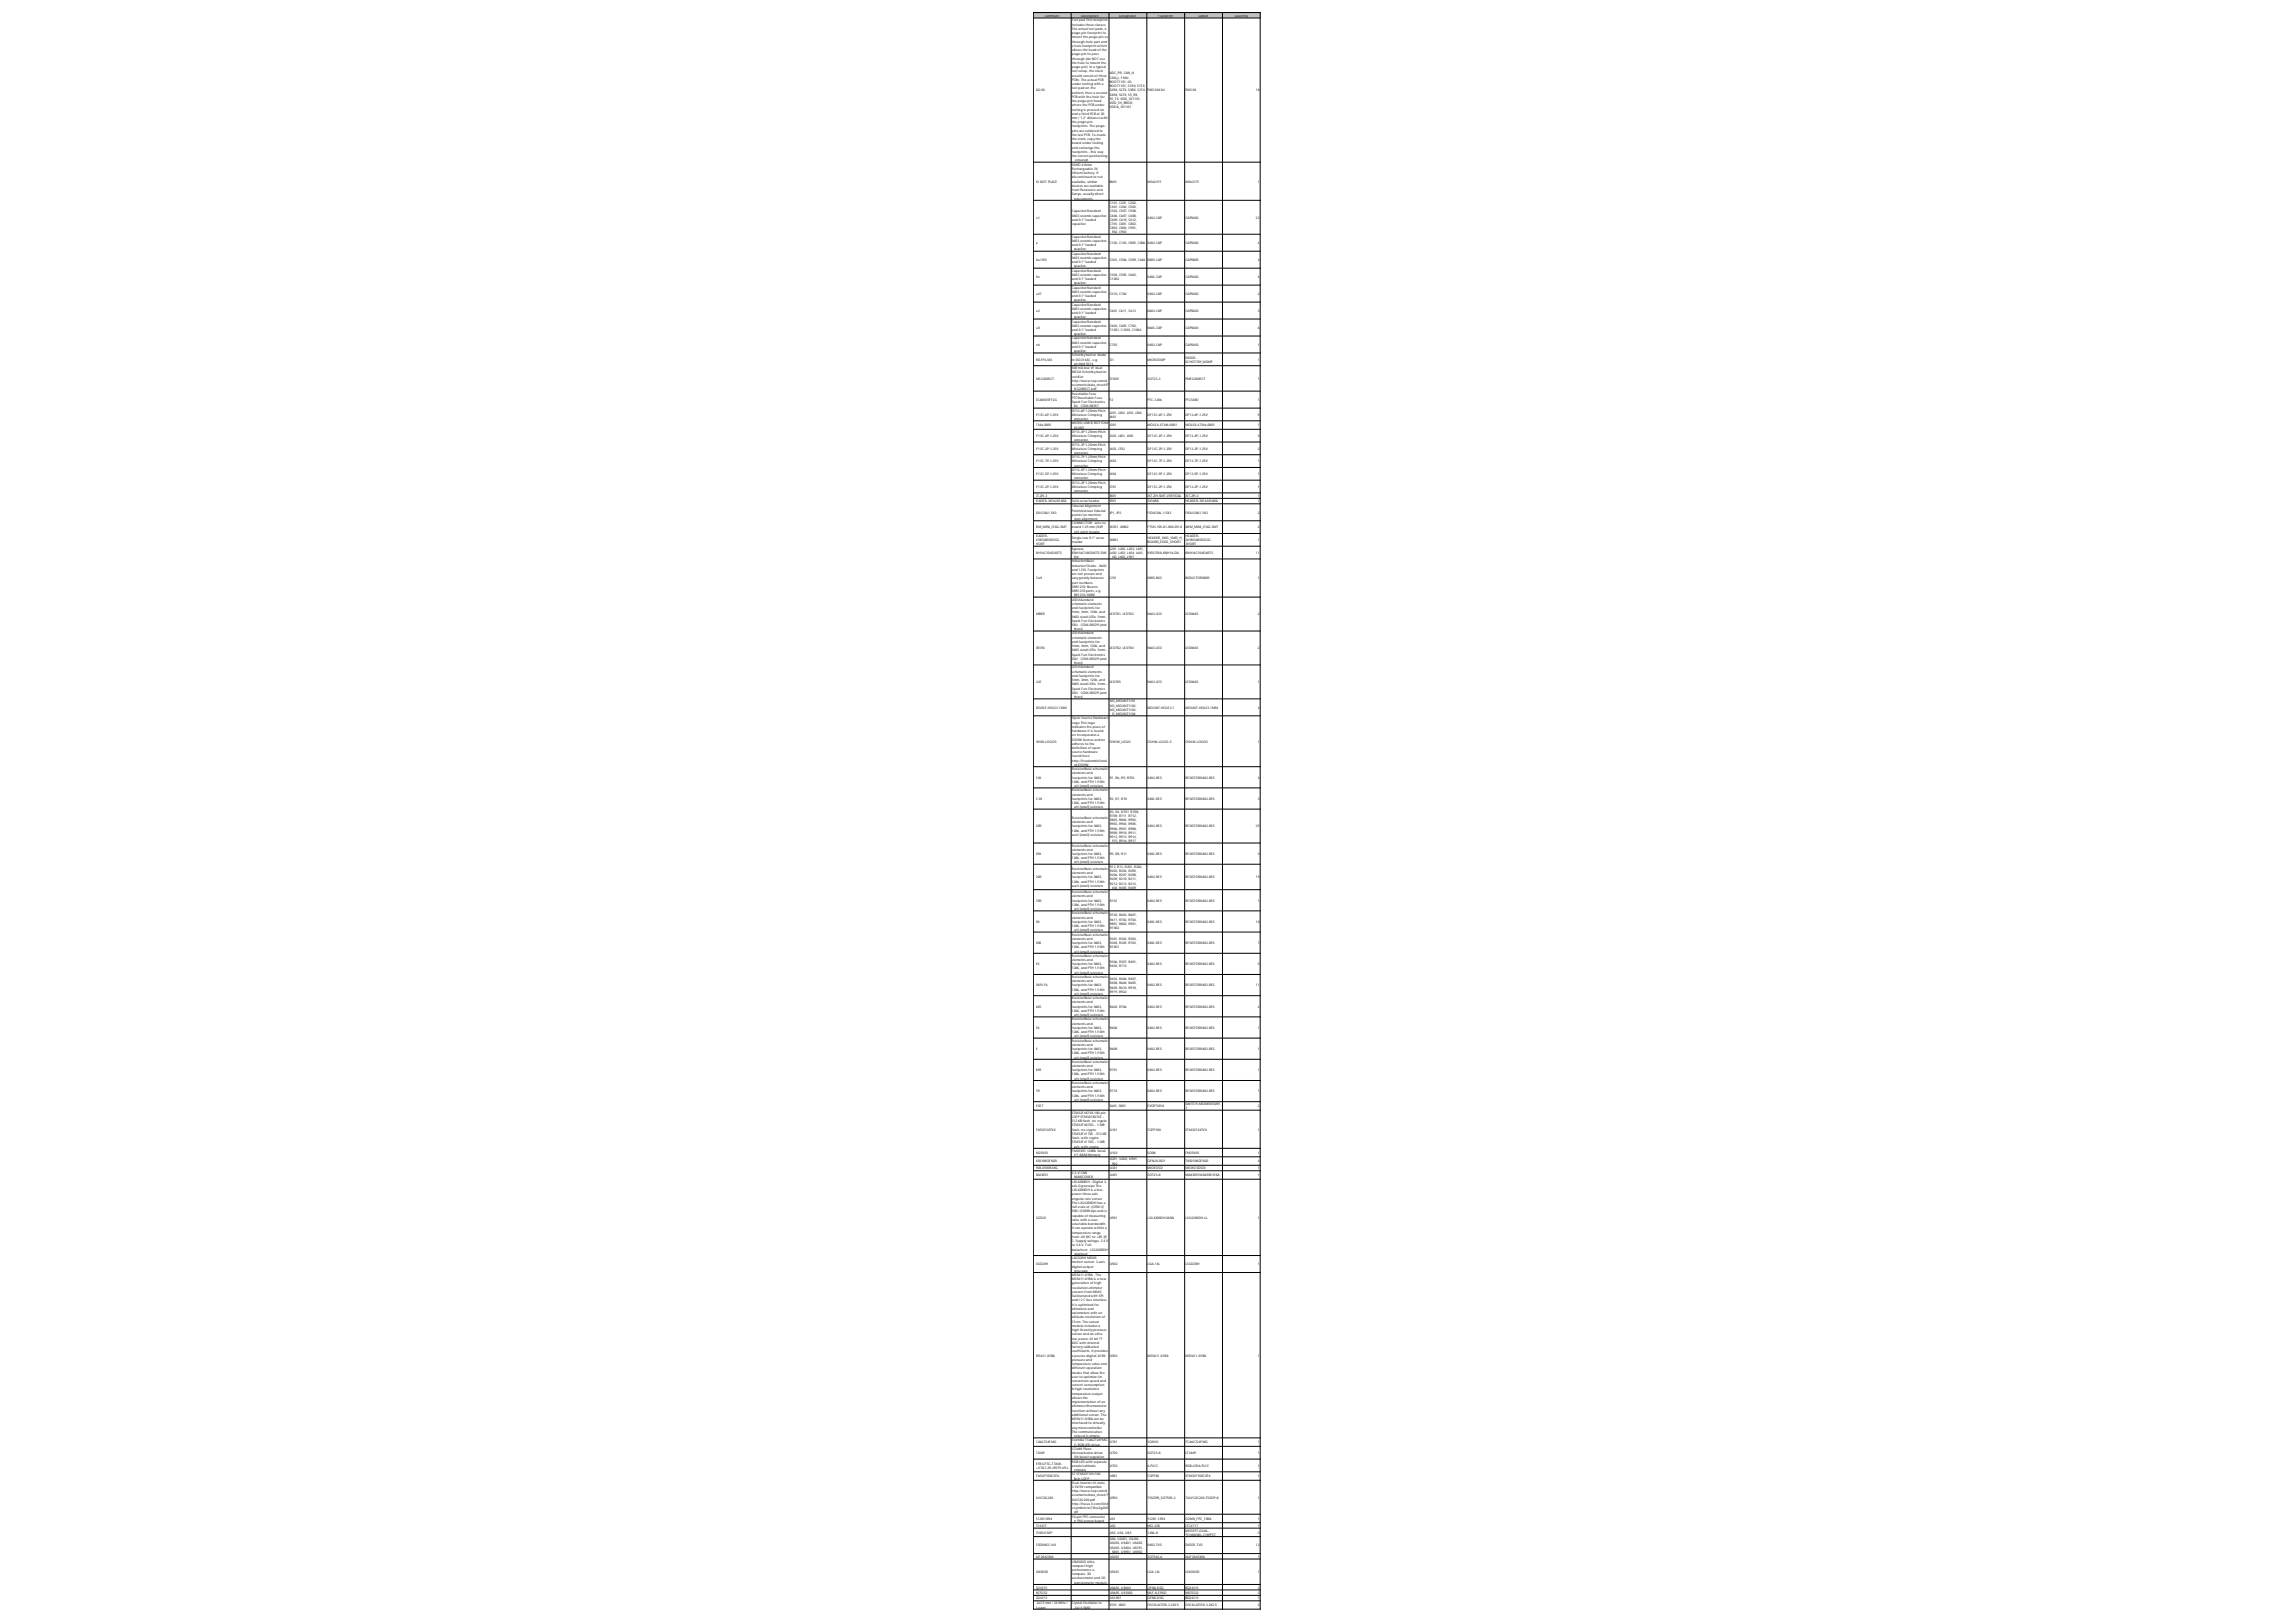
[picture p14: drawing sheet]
<svg xmlns="http://www.w3.org/2000/svg" width="297mm" height="210mm" viewBox="0 0 297 210" stroke-linecap="round" stroke-linejoin="round" font-family="sans-serif">
<defs><g id="words">
<g font-size=".4">
<text x="135.2" y="2.2">Comment</text>
<text x="138.7" y="2.8">Test pad This footprint</text>
<text x="138.7" y="3.3">includes three classes:</text>
<text x="138.7" y="3.9">The actual test pads, a</text>
<text x="138.7" y="4.4">pogo-pin footprint to</text>
<text x="138.7" y="5">mount the pogo-pin as</text>
<text x="138.7" y="5.5">through-hole part and</text>
<text x="139.9" y="2.2">Description</text>
<text x="144.8" y="2.2">Designator</text>
<text x="149.8" y="2.2">Footprint</text>
<text x="155.1" y="2.2">LibRef</text>
<text x="159.7" y="2.2">Quantity</text>
<text x="133.8" y="11.8">PAD.04</text>
<text x="138.7" y="6.1">a hole footprint which</text>
<text x="138.7" y="6.6">allows the head of the</text>
<text x="138.7" y="7.2">pogo-pin to pass</text>
<text x="138.7" y="7.7">through (do NOT use</text>
<text x="138.7" y="8.3">the hole to mount the</text>
<text x="138.7" y="8.8">pogo-pin). In a typical</text>
<text x="138.7" y="9.4">test setup, the stack</text>
<text x="138.7" y="9.9">would consist of three</text>
<text x="138.7" y="10.5">PCBs: The actual PCB</text>
<text x="138.7" y="11">under testing with a</text>
<text x="138.7" y="11.6">test pad on the</text>
<text x="143.6" y="9.6">ADC_PR, CAN_H,</text>
<text x="143.6" y="10.2">CAN_L, FMU-</text>
<text x="143.6" y="10.7">BOOT1101, IO-</text>
<text x="143.6" y="11.3">BOOT1101, S1RX, S1TX,</text>
<text x="143.6" y="11.8">S2RX, S2TX, S3RX, S3TX,</text>
<text x="148.5" y="11.8">PAD.04X.04</text>
<text x="153.4" y="11.8">PAD.04</text>
<text x="162.5" y="11.8">18</text>
<text x="138.7" y="12.1">bottom, then a second</text>
<text x="138.7" y="12.7">PCB with the hole for</text>
<text x="138.7" y="13.2">the pogo-pin head</text>
<text x="138.7" y="13.8">where the PCB under</text>
<text x="138.7" y="14.3">testing is pressed on</text>
<text x="138.7" y="14.9">and a third PCB at 30</text>
<text x="138.7" y="15.4">mm / 1.2&quot; distance with</text>
<text x="138.7" y="15.9">the pogo-pin</text>
<text x="138.7" y="16.5">footprints. The pogo-</text>
<text x="138.7" y="17">pins are soldered to</text>
<text x="138.7" y="17.6">the last PCB. To create</text>
<text x="143.6" y="12.4">S4RX, S4TX, S5_RX,</text>
<text x="143.6" y="12.9">S5_TX, VDD_3V1101,</text>
<text x="143.6" y="13.5">VDD_5V_BRICK,</text>
<text x="143.6" y="14">VDDA_3V1101</text>
<text x="133.8" y="23.6">DO NOT PLACE</text>
<text x="138.7" y="18.1">the stack, copy the</text>
<text x="138.7" y="18.7">board under testing</text>
<text x="138.7" y="19.2">and exchange the</text>
<text x="138.7" y="19.8">footprints - this way</text>
<text x="138.7" y="20.3">the correct positioning</text>
<text x="138.7" y="20.9">is ensured.</text>
<text x="138.7" y="21.4">SEIKO 6.8mm</text>
<text x="138.7" y="22">Rechargeable 3V</text>
<text x="138.7" y="22.5">lithium battery If</text>
<text x="138.7" y="23.1">discontinued or not</text>
<text x="138.7" y="23.6">available, similar</text>
<text x="143.6" y="23.6">B601</text>
<text x="148.5" y="23.6">MS621FE</text>
<text x="153.4" y="23.6">MS621FE</text>
<text x="162.7" y="23.6">1</text>
<text x="133.8" y="28.3">0u1</text>
<text x="138.7" y="24.2">devices are available</text>
<text x="138.7" y="24.7">from Panasonic and</text>
<text x="138.7" y="25.3">Sanyo, usually direct</text>
<text x="138.7" y="25.8">replacements.</text>
<text x="138.7" y="27.5">CapacitorStandard</text>
<text x="138.7" y="28">0603 ceramic capacitor,</text>
<text x="138.7" y="28.6">and 0.1&quot; leaded</text>
<text x="138.7" y="29.1">capacitor.</text>
<text x="143.6" y="26.4">C101, C201, C202,</text>
<text x="143.6" y="26.9">C401, C402, C502,</text>
<text x="143.6" y="27.5">C503, C507, C508,</text>
<text x="143.6" y="28">C606, C607, C608,</text>
<text x="143.6" y="28.6">C609, C610, C612,</text>
<text x="143.6" y="29.1">C701, C801, C802,</text>
<text x="143.6" y="29.7">C803, C804, C901,</text>
<text x="148.5" y="28.3">0402-CAP</text>
<text x="153.4" y="28.3">CAP0402</text>
<text x="162.5" y="28.3">23</text>
<text x="133.8" y="31.6">8p</text>
<text x="133.8" y="33.8">10u/10V</text>
<text x="133.8" y="36">10n</text>
<text x="138.7" y="30.8">CapacitorStandard</text>
<text x="138.7" y="31.3">0603 ceramic capacitor,</text>
<text x="138.7" y="31.9">and 0.1&quot; leaded</text>
<text x="138.7" y="32.4">capacitor.</text>
<text x="138.7" y="33">CapacitorStandard</text>
<text x="138.7" y="33.5">0603 ceramic capacitor,</text>
<text x="138.7" y="34.1">and 0.1&quot; leaded</text>
<text x="138.7" y="34.6">capacitor.</text>
<text x="138.7" y="35.2">CapacitorStandard</text>
<text x="138.7" y="35.7">0603 ceramic capacitor,</text>
<text x="143.6" y="30.2">C902, C903</text>
<text x="143.6" y="31.6">C102, C103, C805, C806</text>
<text x="143.6" y="33.8">C501, C506, C509, C604</text>
<text x="143.6" y="35.7">C504, C505, C602,</text>
<text x="148.5" y="31.6">0402-CAP</text>
<text x="148.5" y="33.8">0805-CAP</text>
<text x="148.5" y="36">0402-CAP</text>
<text x="153.4" y="31.6">CAP0402</text>
<text x="153.4" y="33.8">CAP0805</text>
<text x="153.4" y="36">CAP0402</text>
<text x="162.7" y="31.6">4</text>
<text x="162.7" y="33.8">4</text>
<text x="162.7" y="36">4</text>
<text x="133.8" y="38.2">0u47</text>
<text x="133.8" y="40.4">2u2</text>
<text x="138.7" y="36.3">and 0.1&quot; leaded</text>
<text x="138.7" y="36.8">capacitor.</text>
<text x="138.7" y="37.3">CapacitorStandard</text>
<text x="138.7" y="37.9">0603 ceramic capacitor,</text>
<text x="138.7" y="38.4">and 0.1&quot; leaded</text>
<text x="138.7" y="39">capacitor.</text>
<text x="138.7" y="39.5">CapacitorStandard</text>
<text x="138.7" y="40.1">0603 ceramic capacitor,</text>
<text x="138.7" y="40.6">and 0.1&quot; leaded</text>
<text x="138.7" y="41.2">capacitor.</text>
<text x="138.7" y="41.7">CapacitorStandard</text>
<text x="143.6" y="36.3">C1002</text>
<text x="143.6" y="38.2">C510, C704</text>
<text x="143.6" y="40.4">C601, C611, C613</text>
<text x="148.5" y="38.2">0402-CAP</text>
<text x="148.5" y="40.4">0603-CAP</text>
<text x="153.4" y="38.2">CAP0402</text>
<text x="153.4" y="40.4">CAP0603</text>
<text x="162.7" y="38.2">2</text>
<text x="162.7" y="40.4">3</text>
<text x="133.8" y="42.6">1u0</text>
<text x="133.8" y="44.8">5n6</text>
<text x="133.8" y="46.7">MSS1P4-M3</text>
<text x="138.7" y="42.3">0603 ceramic capacitor,</text>
<text x="138.7" y="42.8">and 0.1&quot; leaded</text>
<text x="138.7" y="43.4">capacitor.</text>
<text x="138.7" y="43.9">CapacitorStandard</text>
<text x="138.7" y="44.5">0603 ceramic capacitor,</text>
<text x="138.7" y="45">and 0.1&quot; leaded</text>
<text x="138.7" y="45.6">capacitor.</text>
<text x="138.7" y="46.1">Schottky barrier diode</text>
<text x="138.7" y="46.7">in DO214AC, e.g.</text>
<text x="138.7" y="47.2">Fairchild SS14.</text>
<text x="138.7" y="47.8">500 mA low VF dual</text>
<text x="143.6" y="42.3">C603, C605, C702,</text>
<text x="143.6" y="42.8">C1001, C1003, C1004</text>
<text x="143.6" y="44.8">C703</text>
<text x="143.6" y="46.7">D1</text>
<text x="148.5" y="42.6">0603-CAP</text>
<text x="148.5" y="44.8">0402-CAP</text>
<text x="148.5" y="46.7">MICROSMP</text>
<text x="153.4" y="42.6">CAP0603</text>
<text x="153.4" y="44.8">CAP0402</text>
<text x="153.4" y="46.4">DIODE-</text>
<text x="153.4" y="47">SCHOTTKY_MSMP</text>
<text x="162.7" y="42.6">6</text>
<text x="162.7" y="44.8">1</text>
<text x="162.7" y="46.7">1</text>
<text x="133.8" y="49.1">PMEG2005CT</text>
<text x="133.8" y="51.9">0ZCA0035FF2G</text>
<text x="133.8" y="53.8">DF13C-6P-1.25V</text>
<text x="138.7" y="48.3">MEGA Schottky barrier</text>
<text x="138.7" y="48.9">rectifier</text>
<text x="138.7" y="49.4">http://www.nxp.com/d</text>
<text x="138.7" y="50">ocuments/data_sheet/P</text>
<text x="138.7" y="50.5">MEG2005CT.pdf</text>
<text x="138.7" y="51.1">Resettable Fuse</text>
<text x="138.7" y="51.6">PTCResettable Fuse.</text>
<text x="138.7" y="52.2">Spark Fun Electronics</text>
<text x="138.7" y="52.7">SKU : COM-08357</text>
<text x="138.7" y="53.3">DF13-6P 1.25mm Pitch</text>
<text x="138.7" y="53.8">Miniature Crimping</text>
<text x="143.6" y="49.1">D1001</text>
<text x="143.6" y="51.9">F2</text>
<text x="143.6" y="53.5">J201, J202, J203, J204,</text>
<text x="148.5" y="49.1">SOT23-3</text>
<text x="148.5" y="51.9">PTC-1206</text>
<text x="148.5" y="53.8">DF13C-6P-1.25V</text>
<text x="153.4" y="49.1">PMEG2005CT</text>
<text x="153.4" y="51.9">PTCSMD</text>
<text x="153.4" y="53.8">DF13-6P-1.25V</text>
<text x="162.7" y="49.1">1</text>
<text x="162.7" y="51.9">1</text>
<text x="162.7" y="53.8">5</text>
<text x="133.8" y="55.2">47346-0001</text>
<text x="133.8" y="56.6">DF13C-4P-1.25V</text>
<text x="133.8" y="58.2">DF13C-3P-1.25V</text>
<text x="133.8" y="59.8">DF13C-7P-1.25V</text>
<text x="138.7" y="54.4">Connector.</text>
<text x="138.7" y="54.9">MICRO USB B, BOTTOM</text>
<text x="138.7" y="55.5">MOUNT</text>
<text x="138.7" y="56">DF13-4P 1.25mm Pitch</text>
<text x="138.7" y="56.6">Miniature Crimping</text>
<text x="138.7" y="57.1">Connector.</text>
<text x="138.7" y="57.7">DF13-3P 1.25mm Pitch</text>
<text x="138.7" y="58.2">Miniature Crimping</text>
<text x="138.7" y="58.7">Connector.</text>
<text x="138.7" y="59.3">DF13-7P 1.25mm Pitch</text>
<text x="138.7" y="59.8">Miniature Crimping</text>
<text x="143.6" y="54.1">J601</text>
<text x="143.6" y="55.2">J301</text>
<text x="143.6" y="56.6">J302, J401, J405</text>
<text x="143.6" y="58.2">J402, J702</text>
<text x="143.6" y="59.8">J403</text>
<text x="148.5" y="55.2">MOLEX-47346-0001</text>
<text x="148.5" y="56.6">DF13C-4P-1.25V</text>
<text x="148.5" y="58.2">DF13C-3P-1.25V</text>
<text x="148.5" y="59.8">DF13C-7P-1.25V</text>
<text x="153.4" y="55.2">MOLEX-47346-0001</text>
<text x="153.4" y="56.6">DF13-4P-1.25V</text>
<text x="153.4" y="58.2">DF13-3P-1.25V</text>
<text x="153.4" y="59.8">DF13-7P-1.25V</text>
<text x="162.7" y="55.2">1</text>
<text x="162.7" y="56.6">3</text>
<text x="162.7" y="58.2">2</text>
<text x="162.7" y="59.8">1</text>
<text x="133.8" y="61.5">DF13C-5P-1.25V</text>
<text x="133.8" y="63.1">DF13C-2P-1.25V</text>
<text x="133.8" y="64.3">JST-ZH-3</text>
<text x="133.8" y="65">HEADER-3X163X16RA</text>
<text x="138.7" y="60.4">Connector.</text>
<text x="138.7" y="60.9">DF13-5P 1.25mm Pitch</text>
<text x="138.7" y="61.5">Miniature Crimping</text>
<text x="138.7" y="62">Connector.</text>
<text x="138.7" y="62.6">DF13-2P 1.25mm Pitch</text>
<text x="138.7" y="63.1">Miniature Crimping</text>
<text x="138.7" y="63.7">Connector.</text>
<text x="138.7" y="65">3x16 servo header</text>
<text x="138.7" y="65.6">Fiducial Alignment</text>
<text x="143.6" y="61.5">J404</text>
<text x="143.6" y="63.1">J701</text>
<text x="143.6" y="64.3">J801</text>
<text x="143.6" y="65">J901</text>
<text x="148.5" y="61.5">DF13C-5P-1.25V</text>
<text x="148.5" y="63.1">DF13C-2P-1.25V</text>
<text x="148.5" y="64.3">JST-ZH-SMT-VERTICAL</text>
<text x="148.5" y="65">3X16RA</text>
<text x="153.4" y="61.5">DF13-5P-1.25V</text>
<text x="153.4" y="63.1">DF13-2P-1.25V</text>
<text x="153.4" y="64.3">JST-ZH-3</text>
<text x="153.4" y="65">HEADER-3X163X16RA</text>
<text x="162.7" y="61.5">1</text>
<text x="162.7" y="63.1">1</text>
<text x="162.7" y="64.3">1</text>
<text x="162.7" y="65">1</text>
<text x="133.8" y="66.5">FIDUCIAL1.5X3</text>
<text x="133.8" y="68.4">ARM_MINI_JTAG-SMT</text>
<text x="133.8" y="69.5">HEADER-</text>
<text x="133.8" y="70">3X1BOARDEDGE-</text>
<text x="133.8" y="70.6">SHORT</text>
<text x="133.8" y="71.7">KNH16C104DA5TS</text>
<text x="138.7" y="66.2">PointsVarious fiducial</text>
<text x="138.7" y="66.7">points for machine</text>
<text x="138.7" y="67.3">vision alignment.</text>
<text x="138.7" y="67.8">CONNECTOR</text>
<text x="138.7" y="68.4">board 1.25 mm (.049</text>
<text x="138.7" y="68.9">inch) pitch header</text>
<text x="138.7" y="69.8">Single row 0.1&quot; servo</text>
<text x="138.7" y="70.3">header</text>
<text x="138.7" y="71.1">Kyocera</text>
<text x="138.7" y="71.7">KNH16C104DA5TS EMI</text>
<text x="141.7" y="67.8">wire to</text>
<text x="143.6" y="66.5">JP1, JP2</text>
<text x="143.6" y="68.4">JX301, JX802</text>
<text x="143.6" y="70">JX801</text>
<text x="143.6" y="71.1">L201, L202, L203, L401,</text>
<text x="143.6" y="71.7">L402, L403, L404, L601,</text>
<text x="148.5" y="66.5">FIDUCIAL-1.5X3</text>
<text x="148.5" y="68.4">FTSH-105-01-XXX-DV-K</text>
<text x="148.5" y="69.8">HEADER_3X01_SMD_H_</text>
<text x="148.5" y="70.3">BOARD_EDGE_SHORT</text>
<text x="148.5" y="71.7">KYOCERA-KNH16-DA</text>
<text x="153.4" y="66.5">FIDUCIAL1.5X3</text>
<text x="153.4" y="68.4">ARM_MINI_JTAG-SMT</text>
<text x="153.4" y="69.5">HEADER-</text>
<text x="153.4" y="70">3X1BOARDEDGE-</text>
<text x="153.4" y="70.6">SHORT</text>
<text x="153.4" y="71.7">KNH16C104DA5TS</text>
<text x="162.5" y="71.7">11</text>
<text x="162.7" y="66.5">2</text>
<text x="162.7" y="68.4">2</text>
<text x="162.7" y="70">1</text>
<text x="133.8" y="75">47uH</text>
<text x="138.7" y="72.2">filter</text>
<text x="138.7" y="72.8">InductorsBasic</text>
<text x="138.7" y="73.3">Inductor/Choke - 0603</text>
<text x="138.7" y="73.9">and 1210. Footprints</text>
<text x="138.7" y="74.4">are not proven and</text>
<text x="138.7" y="75">vary greatly between</text>
<text x="138.7" y="75.5">part numbers.</text>
<text x="138.7" y="76.1">SRR1210: Bourns</text>
<text x="138.7" y="76.6">SRR1210 parts, e.g.</text>
<text x="138.7" y="77.2">SRR1210-100M</text>
<text x="138.7" y="77.7">LEDsStandard</text>
<text x="143.6" y="72.2">L602, L603, L901</text>
<text x="143.6" y="75">L701</text>
<text x="148.5" y="75">0805-IND</text>
<text x="153.4" y="75">INDUCTOR0805</text>
<text x="162.7" y="75">1</text>
<text x="133.8" y="79.6">AMBER</text>
<text x="138.7" y="78.3">schematic elements</text>
<text x="138.7" y="78.8">and footprints for</text>
<text x="138.7" y="79.4">5mm, 3mm, 1206, and</text>
<text x="138.7" y="79.9">0603 sized LEDs. 5mm -</text>
<text x="138.7" y="80.5">Spark Fun Electronics</text>
<text x="138.7" y="81">SKU : COM-00529 (and</text>
<text x="138.7" y="81.6">others)</text>
<text x="138.7" y="82.1">LEDsStandard</text>
<text x="138.7" y="82.7">schematic elements</text>
<text x="138.7" y="83.2">and footprints for</text>
<text x="138.7" y="83.8">5mm, 3mm, 1206, and</text>
<text x="143.6" y="79.6">LED701, LED703</text>
<text x="148.5" y="79.6">0603-LED</text>
<text x="153.4" y="79.6">LED0603</text>
<text x="162.7" y="79.6">2</text>
<text x="133.8" y="84">GREEN</text>
<text x="133.8" y="88.4">BLUE</text>
<text x="138.7" y="84.3">0603 sized LEDs. 5mm -</text>
<text x="138.7" y="84.9">Spark Fun Electronics</text>
<text x="138.7" y="85.4">SKU : COM-00529 (and</text>
<text x="138.7" y="86">others)</text>
<text x="138.7" y="86.5">LEDsStandard</text>
<text x="138.7" y="87">schematic elements</text>
<text x="138.7" y="87.6">and footprints for</text>
<text x="138.7" y="88.1">5mm, 3mm, 1206, and</text>
<text x="138.7" y="88.7">0603 sized LEDs. 5mm -</text>
<text x="138.7" y="89.2">Spark Fun Electronics</text>
<text x="138.7" y="89.8">SKU : COM-00529 (and</text>
<text x="143.6" y="84">LED702, LED704</text>
<text x="143.6" y="88.4">LED705</text>
<text x="148.5" y="84">0603-LED</text>
<text x="148.5" y="88.4">0603-LED</text>
<text x="153.4" y="84">LED0603</text>
<text x="153.4" y="88.4">LED0603</text>
<text x="162.7" y="84">2</text>
<text x="162.7" y="88.4">1</text>
<text x="133.8" y="91.7">MOUNT-HOLE3.1MM</text>
<text x="138.7" y="90.3">others)</text>
<text x="138.7" y="93.1">Open Source Hardware</text>
<text x="138.7" y="93.6">Logo This logo</text>
<text x="138.7" y="94.2">indicates the piece of</text>
<text x="138.7" y="94.7">hardware it is found</text>
<text x="138.7" y="95.3">on incorporates a</text>
<text x="138.7" y="95.8">OSHW license and/or</text>
<text x="143.6" y="90.9">M3_MOUNT1101,</text>
<text x="143.6" y="91.4">M3_MOUNT1102,</text>
<text x="143.6" y="92">M3_MOUNT1103,</text>
<text x="143.6" y="92.5">M3_MOUNT1104</text>
<text x="148.5" y="91.7">MOUNT-HOLE3.1</text>
<text x="153.4" y="91.7">MOUNT-HOLE3.1MM</text>
<text x="162.7" y="91.7">4</text>
<text x="133.8" y="96.1">OSHW-LOGOS</text>
<text x="133.8" y="100.8">453K</text>
<text x="138.7" y="96.4">adheres to the</text>
<text x="138.7" y="96.9">definition of open</text>
<text x="138.7" y="97.5">source hardware</text>
<text x="138.7" y="98">found here:</text>
<text x="138.7" y="98.6">http://freedomdefined.</text>
<text x="138.7" y="99.1">org/OSHW</text>
<text x="138.7" y="99.7">ResistorBasic schematic</text>
<text x="138.7" y="100.2">elements and</text>
<text x="138.7" y="100.8">footprints for 0603,</text>
<text x="138.7" y="101.3">1206, and PTH 1/10th</text>
<text x="138.7" y="101.9">watt (small) resistors.</text>
<text x="143.6" y="96.1">OSHW_LOGO</text>
<text x="143.6" y="100.8">R1, R6, R9, R705</text>
<text x="148.5" y="96.1">OSHW-LOGO-S</text>
<text x="148.5" y="100.8">0402-RES</text>
<text x="153.4" y="96.1">OSHW-LOGOS</text>
<text x="153.4" y="100.8">RESISTOR0402-RES</text>
<text x="162.7" y="96.1">1</text>
<text x="162.7" y="100.8">4</text>
<text x="133.8" y="103.5">45.3K</text>
<text x="133.8" y="107.1">220R</text>
<text x="138.7" y="102.4">ResistorBasic schematic</text>
<text x="138.7" y="103">elements and</text>
<text x="138.7" y="103.5">footprints for 0603,</text>
<text x="138.7" y="104.1">1206, and PTH 1/10th</text>
<text x="138.7" y="104.6">watt (small) resistors.</text>
<text x="138.7" y="106">ResistorBasic schematic</text>
<text x="138.7" y="106.5">elements and</text>
<text x="138.7" y="107.1">footprints for 0603,</text>
<text x="138.7" y="107.6">1206, and PTH 1/10th</text>
<text x="143.6" y="103.5">R2, R7, R10</text>
<text x="143.6" y="105.2">R3, R4, R707, R708,</text>
<text x="143.6" y="105.7">R709, R711, R712,</text>
<text x="143.6" y="106.3">R803, R804, R902,</text>
<text x="143.6" y="106.8">R903, R904, R905,</text>
<text x="143.6" y="107.4">R906, R907, R908,</text>
<text x="143.6" y="107.9">R909, R910, R911,</text>
<text x="148.5" y="103.5">0402-RES</text>
<text x="148.5" y="107.1">0402-RES</text>
<text x="153.4" y="103.5">RESISTOR0402-RES</text>
<text x="153.4" y="107.1">RESISTOR0402-RES</text>
<text x="162.5" y="107.1">25</text>
<text x="162.7" y="103.5">3</text>
<text x="133.8" y="110.6">105K</text>
<text x="133.8" y="113.7">120R</text>
<text x="138.7" y="108.2">watt (small) resistors.</text>
<text x="138.7" y="109.5">ResistorBasic schematic</text>
<text x="138.7" y="110.1">elements and</text>
<text x="138.7" y="110.6">footprints for 0603,</text>
<text x="138.7" y="111.2">1206, and PTH 1/10th</text>
<text x="138.7" y="111.7">watt (small) resistors.</text>
<text x="138.7" y="112.6">ResistorBasic schematic</text>
<text x="138.7" y="113.1">elements and</text>
<text x="138.7" y="113.7">footprints for 0603,</text>
<text x="143.6" y="108.4">R912, R913, R914,</text>
<text x="143.6" y="109">R915, R916, R917</text>
<text x="143.6" y="110.6">R5, R8, R11</text>
<text x="143.6" y="112.3">R12, R13, R201, R202,</text>
<text x="143.6" y="112.8">R203, R204, R205,</text>
<text x="143.6" y="113.4">R206, R207, R208,</text>
<text x="143.6" y="113.9">R209, R210, R211,</text>
<text x="148.5" y="110.6">0402-RES</text>
<text x="148.5" y="113.7">0402-RES</text>
<text x="153.4" y="110.6">RESISTOR0402-RES</text>
<text x="153.4" y="113.7">RESISTOR0402-RES</text>
<text x="162.5" y="113.7">19</text>
<text x="162.7" y="110.6">3</text>
<text x="133.8" y="116.7">470R</text>
<text x="133.8" y="119.4">10K</text>
<text x="138.7" y="114.2">1206, and PTH 1/10th</text>
<text x="138.7" y="114.8">watt (small) resistors.</text>
<text x="138.7" y="115.6">ResistorBasic schematic</text>
<text x="138.7" y="116.1">elements and</text>
<text x="138.7" y="116.7">footprints for 0603,</text>
<text x="138.7" y="117.2">1206, and PTH 1/10th</text>
<text x="138.7" y="117.8">watt (small) resistors.</text>
<text x="138.7" y="118.3">ResistorBasic schematic</text>
<text x="138.7" y="118.9">elements and</text>
<text x="138.7" y="119.4">footprints for 0603,</text>
<text x="138.7" y="120">1206, and PTH 1/10th</text>
<text x="143.6" y="114.5">R212, R213, R214,</text>
<text x="143.6" y="115">R404, R405, R409</text>
<text x="143.6" y="116.7">R101</text>
<text x="143.6" y="118.6">R102, R603, R607,</text>
<text x="143.6" y="119.1">R611, R702, R704,</text>
<text x="143.6" y="119.7">R801, R802, R901,</text>
<text x="148.5" y="116.7">0402-RES</text>
<text x="148.5" y="119.4">0402-RES</text>
<text x="153.4" y="116.7">RESISTOR0402-RES</text>
<text x="153.4" y="119.4">RESISTOR0402-RES</text>
<text x="162.5" y="119.4">10</text>
<text x="162.7" y="116.7">1</text>
<text x="133.8" y="122.2">100K</text>
<text x="133.8" y="124.9">1K5</text>
<text x="138.7" y="120.5">watt (small) resistors.</text>
<text x="138.7" y="121.1">ResistorBasic schematic</text>
<text x="138.7" y="121.6">elements and</text>
<text x="138.7" y="122.2">footprints for 0603,</text>
<text x="138.7" y="122.7">1206, and PTH 1/10th</text>
<text x="138.7" y="123.3">watt (small) resistors.</text>
<text x="138.7" y="123.8">ResistorBasic schematic</text>
<text x="138.7" y="124.4">elements and</text>
<text x="138.7" y="124.9">footprints for 0603,</text>
<text x="138.7" y="125.5">1206, and PTH 1/10th</text>
<text x="143.6" y="120.2">R1002</text>
<text x="143.6" y="121.6">R301, R302, R303,</text>
<text x="143.6" y="122.2">R304, R305, R703,</text>
<text x="143.6" y="122.7">R1001</text>
<text x="143.6" y="124.6">R306, R307, R401,</text>
<text x="143.6" y="125.2">R402, R713</text>
<text x="148.5" y="122.2">0402-RES</text>
<text x="148.5" y="124.9">0402-RES</text>
<text x="153.4" y="122.2">RESISTOR0402-RES</text>
<text x="153.4" y="124.9">RESISTOR0402-RES</text>
<text x="162.7" y="122.2">7</text>
<text x="162.7" y="124.9">5</text>
<text x="133.8" y="127.7">10K/0.1%</text>
<text x="133.8" y="130.4">16K5</text>
<text x="138.7" y="126">watt (small) resistors.</text>
<text x="138.7" y="126.6">ResistorBasic schematic</text>
<text x="138.7" y="127.1">elements and</text>
<text x="138.7" y="127.7">footprints for 0603,</text>
<text x="138.7" y="128.2">1206, and PTH 1/10th</text>
<text x="138.7" y="128.8">watt (small) resistors.</text>
<text x="138.7" y="129.3">ResistorBasic schematic</text>
<text x="138.7" y="129.9">elements and</text>
<text x="138.7" y="130.4">footprints for 0603,</text>
<text x="138.7" y="130.9">1206, and PTH 1/10th</text>
<text x="138.7" y="131.5">watt (small) resistors.</text>
<text x="143.6" y="126.8">R403, R406, R407,</text>
<text x="143.6" y="127.4">R408, R604, R605,</text>
<text x="143.6" y="127.9">R609, R610, R918,</text>
<text x="143.6" y="128.5">R919, R922</text>
<text x="143.6" y="130.4">R602, R706</text>
<text x="148.5" y="127.7">0402-RES</text>
<text x="148.5" y="130.4">0402-RES</text>
<text x="153.4" y="127.7">RESISTOR0402-RES</text>
<text x="153.4" y="130.4">RESISTOR0402-RES</text>
<text x="162.5" y="127.7">11</text>
<text x="162.7" y="130.4">2</text>
<text x="133.8" y="133.1">25K</text>
<text x="133.8" y="135.9">1K</text>
<text x="138.7" y="132">ResistorBasic schematic</text>
<text x="138.7" y="132.6">elements and</text>
<text x="138.7" y="133.1">footprints for 0603,</text>
<text x="138.7" y="133.7">1206, and PTH 1/10th</text>
<text x="138.7" y="134.2">watt (small) resistors.</text>
<text x="138.7" y="134.8">ResistorBasic schematic</text>
<text x="138.7" y="135.3">elements and</text>
<text x="138.7" y="135.9">footprints for 0603,</text>
<text x="138.7" y="136.4">1206, and PTH 1/10th</text>
<text x="138.7" y="137">watt (small) resistors.</text>
<text x="138.7" y="137.5">ResistorBasic schematic</text>
<text x="143.6" y="133.1">R606</text>
<text x="143.6" y="135.9">R608</text>
<text x="148.5" y="133.1">0402-RES</text>
<text x="148.5" y="135.9">0402-RES</text>
<text x="153.4" y="133.1">RESISTOR0402-RES</text>
<text x="153.4" y="135.9">RESISTOR0402-RES</text>
<text x="162.7" y="133.1">1</text>
<text x="162.7" y="135.9">1</text>
<text x="133.8" y="138.6">9K09</text>
<text x="133.8" y="141.4">47R</text>
<text x="133.8" y="143.3">RESET</text>
<text x="138.7" y="138.1">elements and</text>
<text x="138.7" y="138.6">footprints for 0603,</text>
<text x="138.7" y="139.2">1206, and PTH 1/10th</text>
<text x="138.7" y="139.7">watt (small) resistors.</text>
<text x="138.7" y="140.3">ResistorBasic schematic</text>
<text x="138.7" y="140.8">elements and</text>
<text x="138.7" y="141.4">footprints for 0603,</text>
<text x="138.7" y="141.9">1206, and PTH 1/10th</text>
<text x="138.7" y="142.5">watt (small) resistors.</text>
<text x="143.6" y="138.6">R701</text>
<text x="143.6" y="141.4">R710</text>
<text x="143.6" y="143.3">S601, S801</text>
<text x="148.5" y="138.6">0402-RES</text>
<text x="148.5" y="141.4">0402-RES</text>
<text x="148.5" y="143.3">EVQP7J01K</text>
<text x="153.4" y="138.6">RESISTOR0402-RES</text>
<text x="153.4" y="141.4">RESISTOR0402-RES</text>
<text x="153.4" y="143">SWITCH-MOMENTARY-</text>
<text x="153.4" y="143.6">2</text>
<text x="162.7" y="138.6">1</text>
<text x="162.7" y="141.4">1</text>
<text x="162.7" y="143.3">2</text>
<text x="133.8" y="146.3">STM32F4X7VX</text>
<text x="133.8" y="149.3">FM25V01</text>
<text x="138.7" y="144.1">STM32F4X7VX 100 pin</text>
<text x="138.7" y="144.7">LQFP STM32F407VE -</text>
<text x="138.7" y="145.2">512 KB flash, no crypto</text>
<text x="138.7" y="145.8">STM32F407VG - 1 MB</text>
<text x="138.7" y="146.3">flash, no crypto</text>
<text x="138.7" y="146.9">STM32F417VE - 512 KB</text>
<text x="138.7" y="147.4">flash, with crypto</text>
<text x="138.7" y="148">STM32F417VG - 1 MB</text>
<text x="138.7" y="148.5">flash, with crypto</text>
<text x="138.7" y="149.1">FM25V01</text>
<text x="138.7" y="149.6">3V F-RAM Memory</text>
<text x="140.6" y="149.1">128Kb Serial</text>
<text x="143.6" y="146.3">U101</text>
<text x="143.6" y="149.3">U102</text>
<text x="148.5" y="146.3">TQFP100</text>
<text x="148.5" y="149.3">SO08</text>
<text x="153.4" y="146.3">STM32F4X7VX</text>
<text x="153.4" y="149.3">FM25V01</text>
<text x="162.7" y="146.3">1</text>
<text x="162.7" y="149.3">1</text>
<text x="133.8" y="150.4">TXS0108QFN20</text>
<text x="133.8" y="151.3">2908-05WB-MG</text>
<text x="133.8" y="152.2">MAX3051</text>
<text x="138.7" y="152">3.3-V CAN</text>
<text x="138.7" y="152.5">TRANSCEIVER</text>
<text x="138.7" y="153.1">L3G4200DH - Digital 3-</text>
<text x="138.7" y="153.6">axis Gyroscope The</text>
<text x="138.7" y="154.2">L3G4200DH is a low-</text>
<text x="138.7" y="154.7">power three-axis</text>
<text x="138.7" y="155.2">angular rate sensor.</text>
<text x="138.7" y="155.8">The L3G4200DH has a</text>
<text x="143.6" y="150.2">U201, U202, U901,</text>
<text x="143.6" y="150.7">U902</text>
<text x="143.6" y="151.3">U301</text>
<text x="143.6" y="152.2">U401</text>
<text x="148.5" y="150.4">QFN20-RGY</text>
<text x="148.5" y="151.3">MICROSD</text>
<text x="148.5" y="152.2">SOT23-8</text>
<text x="153.4" y="150.4">TXS0108QFN20</text>
<text x="153.4" y="151.3">MICROSDSDI</text>
<text x="153.4" y="152.2">MAX3051MAX3051EKA</text>
<text x="162.7" y="150.4">4</text>
<text x="162.7" y="151.3">1</text>
<text x="162.7" y="152.2">1</text>
<text x="133.8" y="157.7">L3GD20</text>
<text x="138.7" y="156.3">full scale of 卤250/卤</text>
<text x="138.7" y="156.9">500/ 卤2000 dps and is</text>
<text x="138.7" y="157.4">capable of measuring</text>
<text x="138.7" y="158">rates with a user-</text>
<text x="138.7" y="158.5">selectable bandwidth.</text>
<text x="138.7" y="159.1">It can operate within a</text>
<text x="138.7" y="159.6">temperature range</text>
<text x="138.7" y="160.2">from -40 掳C to +85 掳</text>
<text x="138.7" y="160.7">C. Supply voltage: 2.4 V</text>
<text x="138.7" y="161.3">to 3.6 V. Full</text>
<text x="138.7" y="161.8">datasheet: L3G4200DH</text>
<text x="143.6" y="157.7">U501</text>
<text x="148.5" y="157.7">L3G4200DH-MAN</text>
<text x="153.4" y="157.7">L3G4200DH-LL</text>
<text x="162.7" y="157.7">1</text>
<text x="133.8" y="163.8">L3GD20H</text>
<text x="138.7" y="162.4">Datasheet</text>
<text x="138.7" y="162.9">L3GD20H MEMS</text>
<text x="138.7" y="163.5">motion sensor: 3-axis</text>
<text x="138.7" y="164">digital output</text>
<text x="138.7" y="164.6">gyroscope</text>
<text x="138.7" y="165.1">MS5611-01BA</text>
<text x="138.7" y="165.7">MS5611-01BA is a new</text>
<text x="138.7" y="166.2">generation of high</text>
<text x="138.7" y="166.8">resolution altimeter</text>
<text x="138.7" y="167.3">sensors from MEAS</text>
<text x="138.7" y="167.9">Switzerland with SPI</text>
<text x="141.7" y="165.1">The</text>
<text x="143.6" y="163.8">U502</text>
<text x="148.5" y="163.8">LGA-16L</text>
<text x="153.4" y="163.8">L3GD20H</text>
<text x="162.7" y="163.8">1</text>
<text x="138.7" y="168.4">and I 2 C bus interface.</text>
<text x="138.7" y="169">It is optimized for</text>
<text x="138.7" y="169.5">altimeters and</text>
<text x="138.7" y="170.1">variometers with an</text>
<text x="138.7" y="170.6">altitude resolution of</text>
<text x="138.7" y="171.2">10 cm. The sensor</text>
<text x="138.7" y="171.7">module includes a</text>
<text x="138.7" y="172.3">high linearity pressure</text>
<text x="138.7" y="172.8">sensor and an ultra</text>
<text x="138.7" y="173.4">low power 24 bit ??</text>
<text x="138.7" y="173.9">ADC with internal</text>
<text x="133.8" y="175.6">MS5611-01BA</text>
<text x="138.7" y="174.5">factory calibrated</text>
<text x="138.7" y="175">coefficients. It provides</text>
<text x="138.7" y="175.6">a precise digital 24 Bit</text>
<text x="138.7" y="176.1">pressure and</text>
<text x="138.7" y="176.6">temperature value and</text>
<text x="138.7" y="177.2">different operation</text>
<text x="138.7" y="177.7">modes that allow the</text>
<text x="138.7" y="178.3">user to optimize for</text>
<text x="138.7" y="178.8">conversion speed and</text>
<text x="138.7" y="179.4">current consumption.</text>
<text x="138.7" y="179.9">A high resolution</text>
<text x="143.6" y="175.6">U503</text>
<text x="148.5" y="175.6">MS5611-01BA</text>
<text x="153.4" y="175.6">MS5611-01BA</text>
<text x="162.7" y="175.6">1</text>
<text x="138.7" y="180.5">temperature output</text>
<text x="138.7" y="181">allows the</text>
<text x="138.7" y="181.6">implementation of an</text>
<text x="138.7" y="182.1">altimeter/thermometer</text>
<text x="138.7" y="182.7">function without any</text>
<text x="138.7" y="183.2">additional sensor. The</text>
<text x="138.7" y="183.8">MS5611-01BA can be</text>
<text x="138.7" y="184.3">interfaced to virtually</text>
<text x="138.7" y="184.9">any microcontroller.</text>
<text x="138.7" y="185.4">The communication</text>
<text x="138.7" y="186">protocol is simple,</text>
<text x="133.8" y="186.8">TCA62724FMG</text>
<text x="133.8" y="188.2">LT3469</text>
<text x="133.8" y="189.5">LRTB GFTG-T7AW-</text>
<text x="133.8" y="190.1">1+V7A7-29+R5T9-49-L</text>
<text x="133.8" y="191.2">STM32F10XCXT6</text>
<text x="138.7" y="186.5">Toshiba TCA62724FMG</text>
<text x="138.7" y="187.1">I2C RGB LED driver</text>
<text x="138.7" y="187.6">LT3469 Piezo</text>
<text x="138.7" y="188.2">microactuator driver</text>
<text x="138.7" y="188.7">with boost regulator</text>
<text x="138.7" y="189.3">RGB LED with separate</text>
<text x="138.7" y="189.8">anode/cathode</text>
<text x="138.7" y="190.4">terminals</text>
<text x="138.7" y="190.9">ST STM32F101/103</text>
<text x="138.7" y="191.5">48pin LQFP</text>
<text x="143.6" y="186.8">U701</text>
<text x="143.6" y="188.2">U702</text>
<text x="143.6" y="189.8">U703</text>
<text x="143.6" y="191.2">U801</text>
<text x="148.5" y="186.8">SON10</text>
<text x="148.5" y="188.2">SOT23-8</text>
<text x="148.5" y="189.8">6-PLCC</text>
<text x="148.5" y="191.2">TQFP48</text>
<text x="153.4" y="186.8">TCA62724FMG</text>
<text x="153.4" y="188.2">LT3469</text>
<text x="153.4" y="189.8">RGB-LED6-PLCC</text>
<text x="153.4" y="191.2">STM32F10XCXT6</text>
<text x="162.7" y="186.8">1</text>
<text x="162.7" y="188.2">1</text>
<text x="162.7" y="189.8">1</text>
<text x="162.7" y="191.2">1</text>
<text x="133.8" y="193.9">74LVC2G240</text>
<text x="133.8" y="196.7">0512811094</text>
<text x="133.8" y="197.6">LTC4417</text>
<text x="138.7" y="192">Dual inverter tri-state,</text>
<text x="138.7" y="192.6">3.3V/5V compatible</text>
<text x="138.7" y="193.1">http://www.nxp.com/d</text>
<text x="138.7" y="193.7">ocuments/data_sheet/7</text>
<text x="138.7" y="194.2">4LVC2G240.pdf</text>
<text x="138.7" y="194.8">http://focus.ti.com/lit/d</text>
<text x="138.7" y="195.3">s/symlink/sn74lvc2g240</text>
<text x="138.7" y="195.9">.pdf</text>
<text x="138.7" y="196.4">10-pin FPC connector</text>
<text x="138.7" y="197">for PX4 sensor board</text>
<text x="143.6" y="193.9">U903</text>
<text x="143.6" y="196.7">U$1</text>
<text x="143.6" y="197.6">U$2</text>
<text x="148.5" y="193.9">TSSOP8_SOT505-2</text>
<text x="148.5" y="196.7">51281-1094</text>
<text x="148.5" y="197.6">MO-220</text>
<text x="153.4" y="193.9">74LVC2G240-TSSOP-8</text>
<text x="153.4" y="196.7">CONN_FPC_10RA</text>
<text x="153.4" y="197.6">LTC4117</text>
<text x="162.7" y="193.9">1</text>
<text x="162.7" y="196.7">1</text>
<text x="162.7" y="197.6">1</text>
<text x="133.8" y="198.5">NTHD4102P</text>
<text x="133.8" y="200.1">PESD0402-140</text>
<text x="133.8" y="201.6">NUF2042XV6</text>
<text x="133.8" y="203.6">LSM303D</text>
<text x="138.7" y="202.2">LSM303D Ultra</text>
<text x="138.7" y="202.8">compact high</text>
<text x="138.7" y="203.3">performance e-</text>
<text x="138.7" y="203.9">compass: 3D</text>
<text x="143.6" y="198.5">U$3, U$4, U$5</text>
<text x="143.6" y="199.3">U$6, U$201, U$202,</text>
<text x="143.6" y="199.9">U$203, U$401, U$402,</text>
<text x="143.6" y="200.4">U$403, U$404, U$701,</text>
<text x="143.6" y="201">U$801, U$901, U$902</text>
<text x="143.6" y="201.6">U$301</text>
<text x="143.6" y="203.6">U$501</text>
<text x="148.5" y="198.5">1206-8</text>
<text x="148.5" y="200.1">0402-TVS</text>
<text x="148.5" y="201.6">SOT563-6</text>
<text x="148.5" y="203.6">LGA-16L</text>
<text x="153.4" y="198.2">MOSFET-DUAL-</text>
<text x="153.4" y="198.8">PCHANNEL-CHIPFET</text>
<text x="153.4" y="200.1">DIODE-TVS</text>
<text x="153.4" y="201.6">NUF2042XV6</text>
<text x="153.4" y="203.6">LSM303D</text>
<text x="162.5" y="200.1">12</text>
<text x="162.7" y="198.5">3</text>
<text x="162.7" y="201.6">1</text>
<text x="162.7" y="203.6">1</text>
<text x="133.8" y="205.6">BQ24315</text>
<text x="133.8" y="206.3">MIC5332</text>
<text x="133.8" y="207">BQ24313</text>
<text x="133.8" y="207.6">3.2x2.5 mm / 24 MHz /</text>
<text x="133.8" y="208.2">15 ppm</text>
<text x="138.7" y="204.4">accelerometer and 3D</text>
<text x="138.7" y="204.9">magnetometer module</text>
<text x="138.7" y="207.6">Crystal Oscillator in</text>
<text x="138.7" y="208.2">3.2x2.5 SMD</text>
<text x="143.6" y="205.6">U$602, U$604</text>
<text x="143.6" y="206.3">U$605, U$1002</text>
<text x="143.6" y="207">U$1001</text>
<text x="143.6" y="207.9">X101, X801</text>
<text x="148.5" y="205.6">QFN8-DSG</text>
<text x="148.5" y="206.3">MLF-8-EPAD</text>
<text x="148.5" y="207">QFN8-DSG</text>
<text x="148.5" y="207.9">OSCILLATOR-3.2X2.5</text>
<text x="153.4" y="205.6">BQ24315</text>
<text x="153.4" y="206.3">MIC5332</text>
<text x="153.4" y="207">BQ24313</text>
<text x="153.4" y="207.9">OSCILLATOR-3.2X2.5</text>
<text x="162.7" y="205.6">2</text>
<text x="162.7" y="206.3">2</text>
<text x="162.7" y="207">1</text>
<text x="162.7" y="207.9">2</text>
</g>
</g></defs>
<g fill="#c0c0c0">
<path d="M133.7 1.6h4.9v.7h-4.9z" fill-rule="evenodd"/>
<path d="M138.6 1.6h4.9v.7h-4.9z" fill-rule="evenodd"/>
<path d="M143.5 1.6h4.9v.7h-4.9z" fill-rule="evenodd"/>
<path d="M148.3 1.6h5v.7h-5z" fill-rule="evenodd"/>
<path d="M153.2 1.6h5v.7h-5z" fill-rule="evenodd"/>
<path d="M158.1 1.6h5v.7h-5z" fill-rule="evenodd"/>
</g>
<g fill="none" stroke="#000" stroke-width=".13">
<path d="M133.7 2.3h29.4M138.6 1.6v206.7M143.5 1.6v206.7M148.4 1.6v206.7M153.3 1.6v206.7M158.2 1.6v206.7M163 1.6v206.7M163.1 1.6h-29.4v206.7M133.7 21h29.4M133.7 25.9h29.4M133.7 30.3h29.4M133.7 32.5h29.4"/>
<path d="M133.7 34.7h29.4M133.7 36.9h29.4M133.7 39.1h29.4M133.7 41.3h29.4M133.7 43.5h29.4M133.7 45.7h29.4M133.7 47.3h29.4M133.7 50.6h29.4M133.7 52.8h29.4M133.7 54.5h29.4M133.7 55.6h29.4M133.7 57.2h29.4"/>
<path d="M133.7 58.8h29.4M133.7 60.5h29.4M133.7 62.1h29.4M133.7 63.8h29.4M133.7 64.5h29.4M133.7 65.2h29.4M133.7 67.4h29.4M133.7 69h29.4M133.7 70.7h29.4M133.7 72.3h29.4M133.7 77.3h29.4M133.7 81.7h29.4"/>
<path d="M133.7 86h29.4M133.7 90.4h29.4M133.7 92.6h29.4M133.7 99.2h29.4M133.7 102h29.4M133.7 104.7h29.4M133.7 109.1h29.4M133.7 111.8h29.4M133.7 115.1h29.4M133.7 117.9h29.4M133.7 120.6h29.4M133.7 123.4h29.4"/>
<path d="M133.7 126.1h29.4M133.7 128.9h29.4M133.7 131.6h29.4M133.7 134.3h29.4M133.7 137.1h29.4M133.7 139.8h29.4M133.7 142.6h29.4M133.7 143.7h29.4M133.7 148.6h29.4M133.7 149.7h29.4M133.7 150.8h29.4M133.7 151.5h29.4"/>
<path d="M133.7 152.6h29.4M133.7 162.5h29.4M133.7 164.7h29.4M133.7 186.1h29.4M133.7 187.2h29.4M133.7 188.8h29.4M133.7 190.5h29.4M133.7 191.6h29.4M133.7 196h29.4M133.7 197.1h29.4M133.7 197.8h29.4M133.7 198.9h29.4"/>
<path d="M133.7 201h29.4M133.7 201.8h29.4M133.7 205h29.4M133.7 205.8h29.4M133.7 206.5h29.4M133.7 207.2h29.4M133.7 208.2h29.4"/>
</g>
<use href="#words"/>
</svg>
